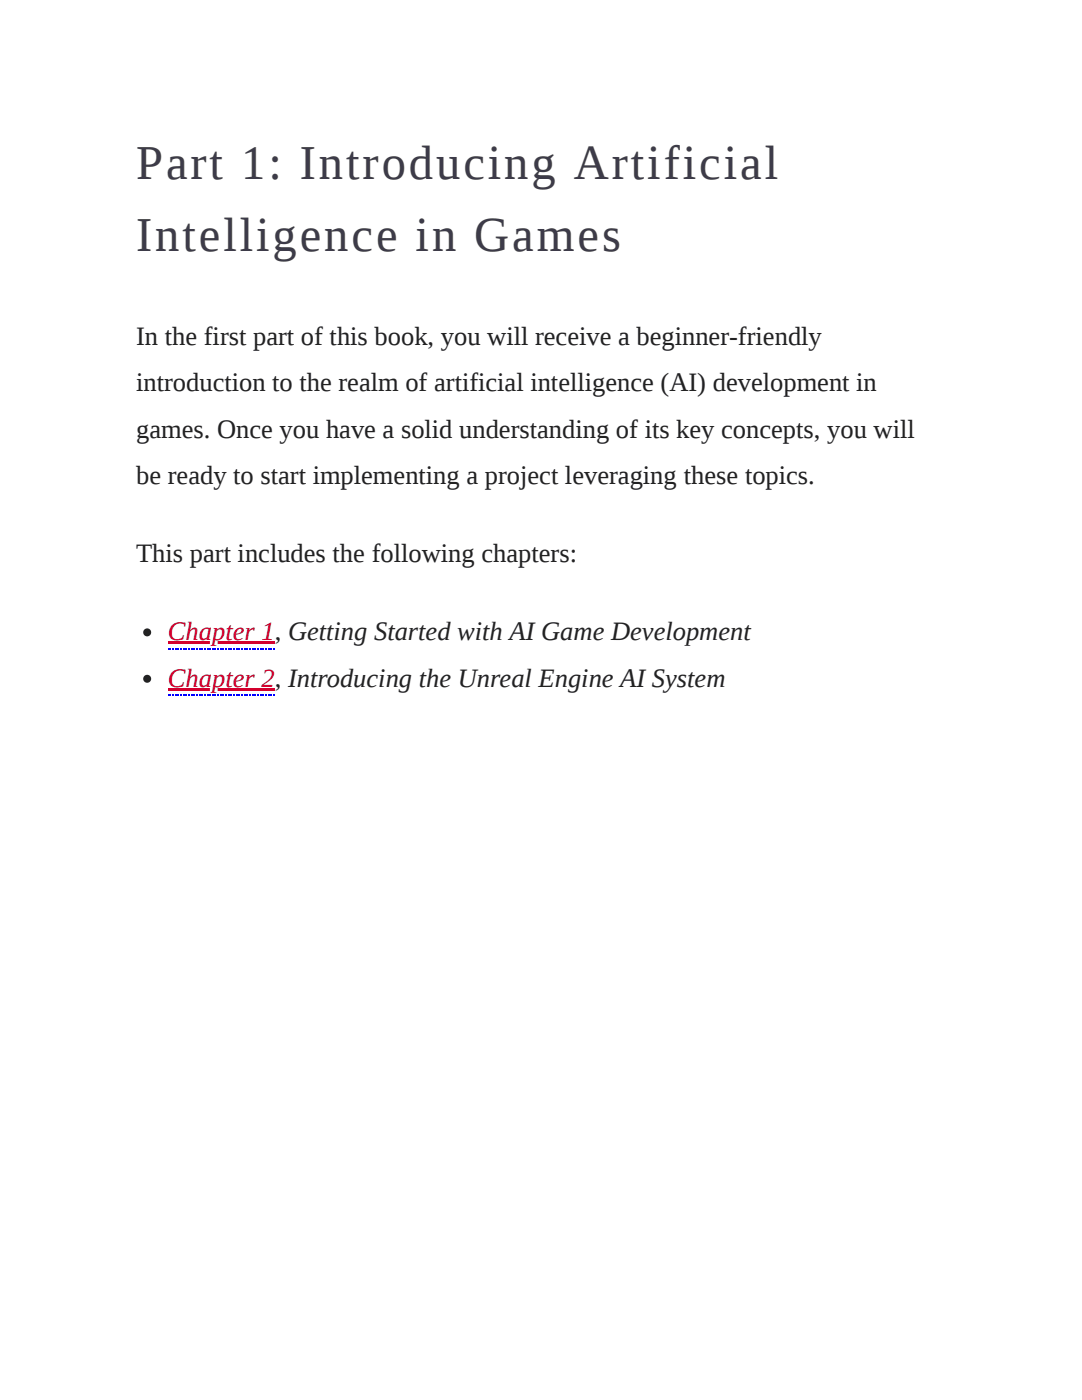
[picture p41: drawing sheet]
<svg xmlns="http://www.w3.org/2000/svg" width="216mm" height="279mm" viewBox="0 0 216 279" stroke-linecap="round" stroke-linejoin="round" font-family="sans-serif">
<defs><g id="words">
<g font-size="9.7" fill="#3d3b49">
<text x="27.2" y="35.7">Part 1: Introducing Artificial</text>
<text x="27.2" y="50">Intelligence in Games</text>
</g>
<g font-size="5.3" fill="#222">
<text x="27.2" y="68.8">In the first part of this book, you will receive a beginner-friendly</text>
<text x="27.2" y="78.1">introduction to the realm of artificial intelligence (AI) development in</text>
<text x="27.2" y="87.3">games. Once you have a solid understanding of its key concepts, you will</text>
<text x="27.2" y="96.6">be ready to start implementing a project leveraging these topics.</text>
<text x="27.2" y="112.2">This part includes the following chapters:</text>
</g>
<g font-size="5.3" fill="#d3002d">
<text x="33.5" y="127.8">Chapter 1, Getting Started with AI Game Development</text>
<text x="33.5" y="137.1">Chapter 2, Introducing the Unreal Engine AI System</text>
</g>
</g></defs>
<circle cx="29.4" cy="126.2" r=".79" fill="#222"/>
<g fill="#00f">
<path d="M33.6 129.4h.5v.2h-.5z"/>
<path d="M34.4 129.4h.3v.2h-.3z"/>
<path d="M34.9 129.4h.3v.2h-.3z"/>
<path d="M35.5 129.4h.2v.2h-.2z"/>
<path d="M36 129.4h.2v.2h-.2z"/>
<path d="M36.5 129.4h.3v.2h-.3z"/>
<path d="M37 129.4h.3v.2h-.3z"/>
<path d="M37.6 129.4h.2v.2h-.2z"/>
<path d="M38.1 129.4h.3v.2h-.3z"/>
<path d="M38.6 129.4h.3v.2h-.3z"/>
<path d="M39.2 129.4h.2v.2h-.2z"/>
<path d="M39.7 129.4h.3v.2h-.3z"/>
<path d="M40.2 129.4h.3v.2h-.3z"/>
<path d="M40.7 129.4h.3v.2h-.3z"/>
<path d="M41.3 129.4h.2v.2h-.2z"/>
<path d="M41.8 129.4h.3v.2h-.3z"/>
<path d="M42.3 129.4h.3v.2h-.3z"/>
<path d="M42.9 129.4h.2v.2h-.2z"/>
<path d="M43.4 129.4h.3v.2h-.3z"/>
<path d="M43.9 129.4h.3v.2h-.3z"/>
<path d="M44.4 129.4h.3v.2h-.3z"/>
<path d="M45 129.4h.2v.2h-.2z"/>
<path d="M45.5 129.4h.3v.2h-.3z"/>
<path d="M46 129.4h.3v.2h-.3z"/>
<path d="M46.6 129.4h.2v.2h-.2z"/>
<path d="M47.1 129.4h.3v.2h-.3z"/>
<path d="M47.6 129.4h.3v.2h-.3z"/>
<path d="M48.2 129.4h.2v.2h-.2z"/>
<path d="M48.7 129.4h.2v.2h-.2z"/>
<path d="M49.2 129.4h.3v.2h-.3z"/>
<path d="M49.7 129.4h.3v.2h-.3z"/>
<path d="M50.3 129.4h.2v.2h-.2z"/>
<path d="M50.8 129.4h.3v.2h-.3z"/>
<path d="M51.3 129.4h.3v.2h-.3z"/>
<path d="M51.9 129.4h.2v.2h-.2z"/>
<path d="M52.4 129.4h.3v.2h-.3z"/>
<path d="M52.9 129.4h.3v.2h-.3z"/>
<path d="M53.4 129.4h.3v.2h-.3z"/>
<path d="M54 129.4h.2v.2h-.2z"/>
<path d="M54.5 129.4h.3v.2h-.3z"/>
</g>
<path d="M33.5 128.1h21.3v.5h-21.3z" fill="#d3002d"/>
<circle cx="29.4" cy="135.5" r=".79" fill="#222"/>
<g fill="#00f">
<path d="M33.6 138.6h.5v.3h-.5z"/>
<path d="M34.4 138.6h.3v.3h-.3z"/>
<path d="M34.9 138.6h.3v.3h-.3z"/>
<path d="M35.5 138.6h.2v.3h-.2z"/>
<path d="M36 138.6h.2v.3h-.2z"/>
<path d="M36.5 138.6h.3v.3h-.3z"/>
<path d="M37 138.6h.3v.3h-.3z"/>
<path d="M37.6 138.6h.2v.3h-.2z"/>
<path d="M38.1 138.6h.3v.3h-.3z"/>
<path d="M38.6 138.6h.3v.3h-.3z"/>
<path d="M39.2 138.6h.2v.3h-.2z"/>
<path d="M39.7 138.6h.3v.3h-.3z"/>
<path d="M40.2 138.6h.3v.3h-.3z"/>
<path d="M40.7 138.6h.3v.3h-.3z"/>
<path d="M41.3 138.6h.2v.3h-.2z"/>
<path d="M41.8 138.6h.3v.3h-.3z"/>
<path d="M42.3 138.6h.3v.3h-.3z"/>
<path d="M42.9 138.6h.2v.3h-.2z"/>
<path d="M43.4 138.6h.3v.3h-.3z"/>
<path d="M43.9 138.6h.3v.3h-.3z"/>
<path d="M44.4 138.6h.3v.3h-.3z"/>
<path d="M45 138.6h.2v.3h-.2z"/>
<path d="M45.5 138.6h.3v.3h-.3z"/>
<path d="M46 138.6h.3v.3h-.3z"/>
<path d="M46.6 138.6h.2v.3h-.2z"/>
<path d="M47.1 138.6h.3v.3h-.3z"/>
<path d="M47.6 138.6h.3v.3h-.3z"/>
<path d="M48.2 138.6h.2v.3h-.2z"/>
<path d="M48.7 138.6h.2v.3h-.2z"/>
<path d="M49.2 138.6h.3v.3h-.3z"/>
<path d="M49.7 138.6h.3v.3h-.3z"/>
<path d="M50.3 138.6h.2v.3h-.2z"/>
<path d="M50.8 138.6h.3v.3h-.3z"/>
<path d="M51.3 138.6h.3v.3h-.3z"/>
<path d="M51.9 138.6h.2v.3h-.2z"/>
<path d="M52.4 138.6h.3v.3h-.3z"/>
<path d="M52.9 138.6h.3v.3h-.3z"/>
<path d="M53.4 138.6h.3v.3h-.3z"/>
<path d="M54 138.6h.2v.3h-.2z"/>
<path d="M54.5 138.6h.3v.3h-.3z"/>
</g>
<path d="M33.5 137.3h21.3v.5h-21.3z" fill="#d3002d"/>
<use href="#words"/>
</svg>
